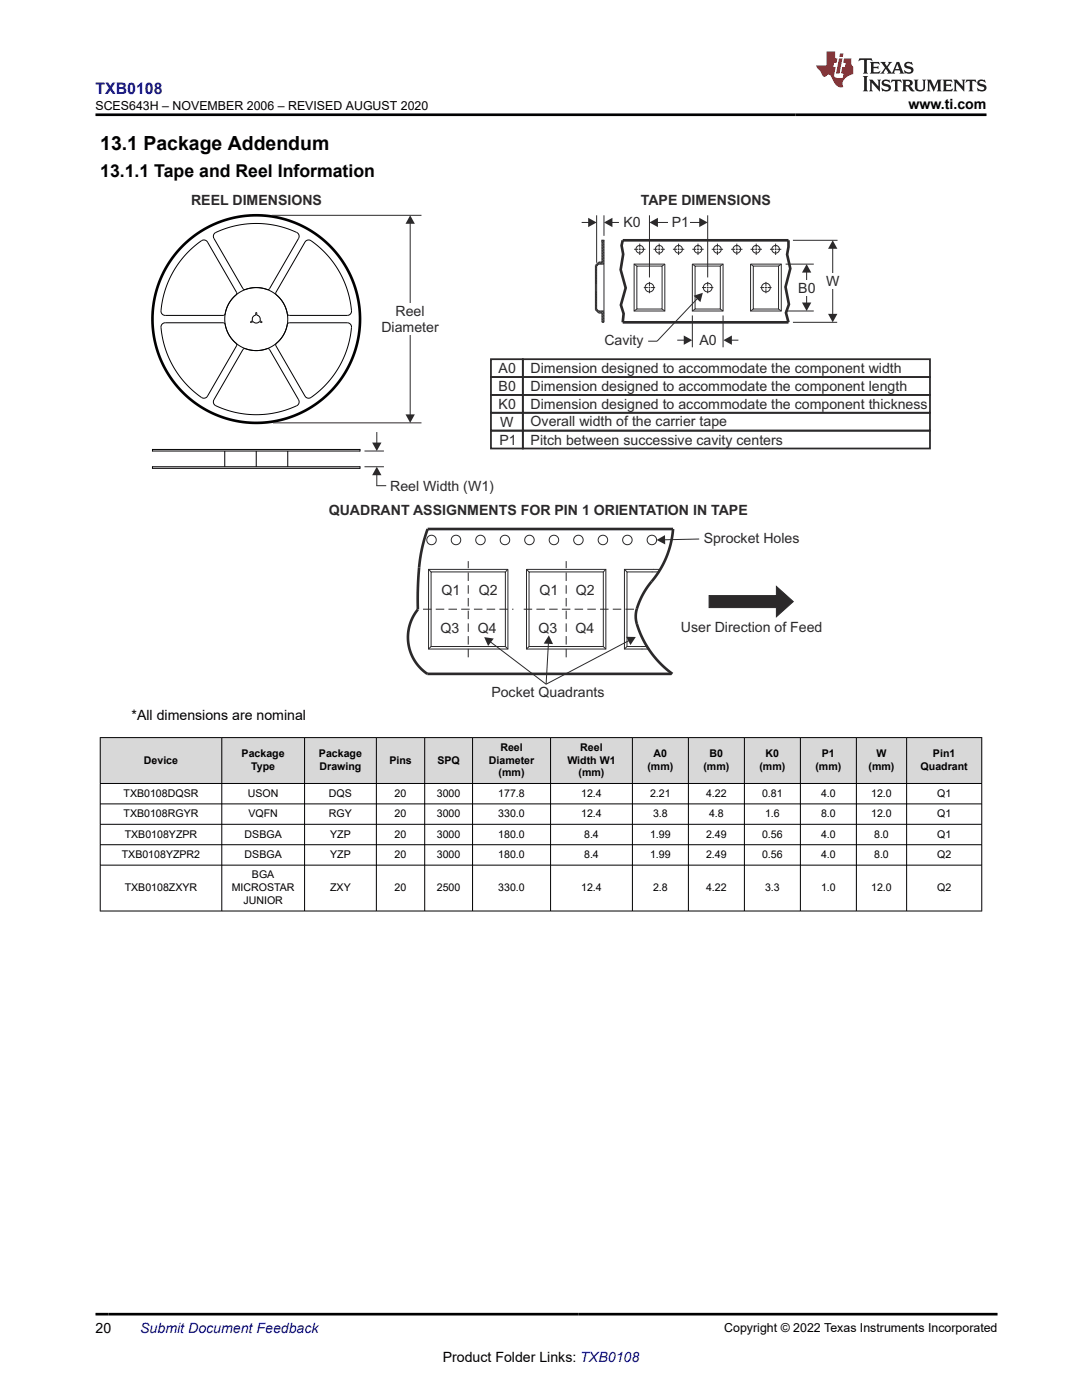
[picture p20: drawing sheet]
<svg xmlns="http://www.w3.org/2000/svg" width="216mm" height="279mm" viewBox="0 0 216 279" stroke-linecap="round" stroke-linejoin="round" font-family="sans-serif">
<defs><g id="words">
<text font-size="3.9" x="20" y="29.9">13.1 Package Addendum</text>
<text font-size="3.5" x="20" y="35.3">13.1.1 Tape and Reel Information</text>
<text font-size="3.2" fill="#00f" x="19.1" y="18.7">TXB0108</text>
<g font-size="2.8">
<text x="181.3" y="21.8">www.ti.com</text>
<text x="26.3" y="143.8">*All dimensions are nominal</text>
<text x="19.1" y="266.1">20</text>
<text x="88.3" y="271.7">Product Folder Links: TXB0108</text>
</g>
<g font-size="2.8" fill="#2b292a">
<text x="38.1" y="40.9">REEL DIMENSIONS</text>
<text x="127.9" y="40.9">TAPE DIMENSIONS</text>
<text x="124.4" y="45.4">K0</text>
<text x="134.1" y="45.4">P1</text>
<text x="159.3" y="58.4">B0</text>
<text x="164.8" y="57.2">W</text>
<text x="78.9" y="63.1">Reel</text>
<text x="76.1" y="66.2">Diameter</text>
<text x="120.6" y="68.8">Cavity</text>
<text x="139.6" y="68.9">A0</text>
<text x="99.5" y="74.5">A0</text>
<text x="105.9" y="74.5">Dimension designed to accommodate the component width</text>
<text x="99.5" y="78">B0</text>
<text x="99.5" y="81.6">K0</text>
<text x="105.9" y="78">Dimension designed to accommodate the component length</text>
<text x="105.9" y="81.6">Dimension designed to accommodate the component thickness</text>
<text x="99.7" y="88.7">P1</text>
<text x="99.8" y="85.2">W</text>
<text x="105.9" y="85.1">Overall width of the carrier tape</text>
<text x="105.9" y="88.7">Pitch between successive cavity centers</text>
<text x="77.9" y="97.9">Reel Width (W1)</text>
<text x="65.6" y="102.7">QUADRANT ASSIGNMENTS FOR PIN 1 ORIENTATION IN TAPE</text>
<text x="140.4" y="108.4">Sprocket Holes</text>
<text x="88.1" y="118.8">Q1</text>
<text x="95.5" y="118.8">Q2</text>
<text x="107.6" y="118.8">Q1</text>
<text x="114.9" y="118.8">Q2</text>
<text x="87.9" y="126.3">Q3</text>
<text x="95.4" y="126.3">Q4</text>
<text x="107.4" y="126.3">Q3</text>
<text x="114.9" y="126.3">Q4</text>
<text x="135.9" y="126.1">User Direction of Feed</text>
<text x="98" y="139.1">Pocket Quadrants</text>
</g>
<text font-size="2.8" fill="#00f" x="28" y="266.1">Submit Document Feedback</text>
<g font-size="2.5">
<text x="19" y="21.9">SCES643H – NOVEMBER 2006 – REVISED AUGUST 2020</text>
<text x="144.5" y="265.8">Copyright © 2022 Texas Instruments Incorporated</text>
</g>
<g font-size="2.1">
<text x="99.8" y="149.9">Reel</text>
<text x="115.8" y="149.9">Reel</text>
<text x="28.7" y="152.4">Device</text>
<text x="48.2" y="151.1">Package</text>
<text x="50.1" y="153.7">Type</text>
<text x="63.6" y="151.1">Package</text>
<text x="63.8" y="153.7">Drawing</text>
<text x="77.7" y="152.4">Pins</text>
<text x="87.3" y="152.4">SPQ</text>
<text x="97.5" y="152.4">Diameter</text>
<text x="99.5" y="154.9">(mm)</text>
<text x="113.2" y="152.4">Width W1</text>
<text x="115.4" y="154.9">(mm)</text>
<text x="129.2" y="153.7">(mm)</text>
<text x="130.4" y="151.1">A0</text>
<text x="140.4" y="153.7">(mm)</text>
<text x="141.6" y="151.1">B0</text>
<text x="151.5" y="153.7">(mm)</text>
<text x="152.8" y="151.1">K0</text>
<text x="162.7" y="153.7">(mm)</text>
<text x="164" y="151.1">P1</text>
<text x="173.3" y="153.7">(mm)</text>
<text x="174.9" y="151.1">W</text>
<text x="183.7" y="153.7">Quadrant</text>
<text x="186.2" y="151.1">Pin1</text>
<text x="24.7" y="159">TXB0108DQSR</text>
<text x="49.5" y="159">USON</text>
<text x="65.6" y="159">DQS</text>
<text x="78.7" y="159">20</text>
<text x="87.2" y="159">3000</text>
<text x="99.4" y="159">177.8</text>
<text x="116" y="159">12.4</text>
<text x="129.7" y="159">2.21</text>
<text x="140.9" y="159">4.22</text>
<text x="152.1" y="159">0.81</text>
<text x="163.8" y="159">4.0</text>
<text x="173.8" y="159">12.0</text>
<text x="187" y="159">Q1</text>
<text x="24.7" y="163.1">TXB0108RGYR</text>
<text x="24.9" y="167.2">TXB0108YZPR</text>
<text x="48.8" y="167.2">DSBGA</text>
<text x="49.6" y="163.1">VQFN</text>
<text x="65.6" y="163.1">RGY</text>
<text x="65.9" y="167.2">YZP</text>
<text x="78.7" y="163.1">20</text>
<text x="78.7" y="167.2">20</text>
<text x="87.2" y="163.1">3000</text>
<text x="87.2" y="167.2">3000</text>
<text x="99.4" y="163.1">330.0</text>
<text x="99.4" y="167.2">180.0</text>
<text x="116" y="163.1">12.4</text>
<text x="116.6" y="167.2">8.4</text>
<text x="129.7" y="167.2">1.99</text>
<text x="130.3" y="163.1">3.8</text>
<text x="140.9" y="167.2">2.49</text>
<text x="141.5" y="163.1">4.8</text>
<text x="152.1" y="167.2">0.56</text>
<text x="152.7" y="163.1">1.6</text>
<text x="163.8" y="163.1">8.0</text>
<text x="163.8" y="167.2">4.0</text>
<text x="173.8" y="163.1">12.0</text>
<text x="174.4" y="167.2">8.0</text>
<text x="187" y="163.1">Q1</text>
<text x="187" y="167.2">Q1</text>
<text x="24.3" y="171.2">TXB0108YZPR2</text>
<text x="48.8" y="171.2">DSBGA</text>
<text x="65.9" y="171.2">YZP</text>
<text x="78.7" y="171.2">20</text>
<text x="87.2" y="171.2">3000</text>
<text x="99.4" y="171.2">180.0</text>
<text x="116.6" y="171.2">8.4</text>
<text x="129.7" y="171.2">1.99</text>
<text x="140.9" y="171.2">2.49</text>
<text x="152.1" y="171.2">0.56</text>
<text x="163.8" y="171.2">4.0</text>
<text x="174.4" y="171.2">8.0</text>
<text x="187" y="171.2">Q2</text>
<text x="24.9" y="177.8">TXB0108ZXYR</text>
<text x="46.2" y="177.8">MICROSTAR</text>
<text x="50.3" y="175.3">BGA</text>
<text x="65.9" y="177.8">ZXY</text>
<text x="78.7" y="177.8">20</text>
<text x="87.2" y="177.8">2500</text>
<text x="99.4" y="177.8">330.0</text>
<text x="116" y="177.8">12.4</text>
<text x="130.3" y="177.8">2.8</text>
<text x="140.9" y="177.8">4.22</text>
<text x="152.7" y="177.8">3.3</text>
<text x="163.8" y="177.8">1.0</text>
<text x="173.8" y="177.8">12.0</text>
<text x="187" y="177.8">Q2</text>
<text x="48.6" y="180.4">JUNIOR</text>
</g>
</g></defs>
<path d="M98 71.7h6.3v3.6h-6.3zM98 75.3h6.3v3.5h-6.3zM98 78.8h6.3v3.6h-6.3z" fill="none" stroke="#2b292a" stroke-width=".35"/>
<path d="M81.8 44.5v38.3" fill="none" stroke="#2b292a" stroke-width=".2"/>
<g fill="#2b292a">
<path d="M80.9 82.7h1.9l-1 1.7z"/>
<path d="M81.8 43l1 1.7h-1.9z"/>
</g>
<circle cx="51.1" cy="63.7" r="20.7" fill="none" stroke="#000" stroke-width=".53"/>
<g fill="none" stroke="#000" stroke-width=".2">
<path d="M37.6 50.3l2.7-2.3 .5-.1 .4 .2 6 10.3a.82 .82 0 0 1-.6 .9l-.9 1.2-.6 1.5a.8 .8 0 0 1-.5 .9h-11.6l-.5-.1-.3-.3-.1-.5 .4-2.3 1.1-3.6 1.6-3zM42.8 46.5l1.7-.7 2-.6 2.1-.4 2.4-.2 2.4 .1 2.1 .4 2.2 .7 1.7 .7 .3 .5-.1 .5-5.9 10.2a.82 .82 0 0 1-1-.1l-1.5-.2-1.6 .2a.82 .82 0 0 1-1.1 .1l-5.8-10.2-.1-.5zM61 48.1l.4-.2h.5l1.4 1.1 2.1 2 1.8 2.3 1.1 2.1 .9 2.2 .6 2.3 .3 2.4-.3 .5-.5 .1h-11.7a.82 .82 0 0 1-.4-.9l-.7-1.5-.9-1.2a.83 .83 0 0 1-.6-.9zM32.4 64.7l.6-.3h11.6a.82 .82 0 0 1 .5 1l.5 1.4 1 1.3a.8 .8 0 0 1 .6 .9l-5.8 10.1-.4 .3h-.6l-1.7-1.2-1.5-1.5-1.5-1.8-1.3-2-1.1-2.4-.7-2.3-.5-2.9zM48.5 69.7a.82 .82 0 0 1 1.1 .1l1.5 .2 1.6-.2a.82 .82 0 0 1 1-.1l5.9 10.1 .1 .5-.5 .6-2.7 1.1-2.6 .6-2.6 .2-2.4-.2-2.9-.5-3-1.2-.4-.5 .1-.6zM51.1 62.4l.1 .1v.4l.6 .4 .1 .7 .3 .2v.2l-.4-.2-.6 .3-.4-.1-.3-.2-.5 .1 .4-.3 .1-.8 .5-.3zM57.4 64.6l.3-.2h11.6l.6 .2 .2 .7-.4 2.9-.8 2.5-1.1 2.2-1.4 2.2-1.7 2-2.6 2.2-.7 .1-.5-.4-5.9-10.1a.83 .83 0 0 1 .6-.8l1.2-1.6zM30.4 93.2h41.4v.3h-41.4zM30.4 89.7h41.4v.3h-41.4zM44.8 90v3.2M51.1 90v3.2M57.4 90v3.2"/>
<circle cx="51.1" cy="63.7" r="6.3"/>
</g>
<path d="M54.2 43h29.9M54.5 84.4h29.6M72.7 90h3.9M72.7 93.2h3.9M75.2 94.7v2.2" fill="none" stroke="#2b292a" stroke-width=".2"/>
<path d="M75.2 93.2l.9 1.6h-1.8z" fill="#2b292a"/>
<path d="M161 54.3v6.2M75.2 96.9h1.8" fill="none" stroke="#2b292a" stroke-width=".2"/>
<path d="M104.3 78.8h81.3v3.6h-81.3zM104.3 75.3h81.3v3.5h-81.3zM104.3 71.7h81.3v3.6h-81.3zM98 82.4h6.3v3.5h-6.3zM98 85.9h6.3v3.6h-6.3zM104.3 82.4h81.3v3.5h-81.3zM104.3 85.9h81.3v3.6h-81.3z" fill="none" stroke="#2b292a" stroke-width=".35"/>
<g fill="#2b292a">
<path d="M161 52.7l.9 1.7h-1.9z"/>
<path d="M160 60.4h1.9l-.9 1.7z"/>
</g>
<path d="M166.2 49.5v13.3" fill="none" stroke="#2b292a" stroke-width=".2"/>
<g fill="#2b292a">
<path d="M166.2 48l.9 1.6h-1.9z"/>
<path d="M165.2 62.6h1.9l-.9 1.7z"/>
</g>
<path d="M131.1 44.4h8.6" fill="none" stroke="#2b292a" stroke-width=".2"/>
<g fill="#2b292a">
<path d="M129.6 44.4l1.7-.9v1.8z"/>
<path d="M139.5 43.5l1.7 .9-1.7 .9z"/>
</g>
<path d="M124.3 48h33v1.3l-.2 1.5 .6 2.8-1 3.7 .7 3.4-.6 1.7 .5 1.9h-33l.1-1.7-.5-1.7 .9-3.4-1-3.7 .5-3.1-.3-1.7z" fill="none" stroke="#2b292a" stroke-width=".53"/>
<g fill="none" stroke="#2b292a" stroke-width=".2">
<path d="M118.8 56.5h.3M118.8 58.3h.3M118.8 58.3h.1M119.1 43v9.4M119.1 53.3l-.3 .3M119.1 53.6l-.3 .3M119.1 53.9l-.3 .3M119.1 54.3l-.3 .2M119.1 54.6l-.3 .2M119.1 54.9l-.3 .2M119.1 55.2l-.3 .3M119.1 55.5l-.3 .3"/>
<path d="M119.1 55.8l-.3 .3M119.1 56.1l-.3 .3M119.1 56.5h-.1M119.1 58.3l-.3 .3M119.1 58.7l-.3 .2M119.1 59l-.3 .2M119.1 59.3l-.3 .2M119.1 59.6l-.3 .2M119.1 59.9l-.3 .3M119.8 52.3l-1 1M120.1 52.3l-.4 .4M120.1 48h.4v16.3h-.4v-1.8h-.6l-.7-.7v-8.8l.7-.7h.6z"/>
<path d="M120.3 48l-.2 .2M120.5 52.7h-1.1l-.3 .4v8.6l.3 .4M120.5 51.2l-.4 .4M120.5 43v4.1M120.5 48.1l-.4 .4M120.5 48.4l-.4 .4M120.5 48.7l-.4 .4M120.5 49l-.4 .4M120.5 49.3l-.4 .4M120.5 49.7l-.4 .4M120.5 50l-.4 .4M120.5 50.3l-.4 .4"/>
<path d="M120.5 50.6l-.4 .4M120.5 50.9l-.4 .4M120.5 51.5l-.4 .4M120.5 51.9l-.4 .4M120.5 52.2l-.5 .5M120.5 52.5l-.2 .2M126.5 49.8h.8M126.5 52.7h6.2v9.4h-6.2zM126.5 52.7l.6 .4M127.1 53.1h5v8.6h-5zM127.5 49.8h.4M127.7 48.6v.8"/>
<path d="M127.7 49.6v.3M127.7 50.1v.8M128 49.8h.8M128.5 57.4h.8M129.4 57.4h.4M129.6 43v12.4M129.6 56.3v.8M129.6 57.2v.4M129.6 57.7v.8M129.9 57.4h.8M130.4 49.8h.8M131.3 49.8h.4"/>
<path d="M131.5 48.6v.8M131.5 49.6v.3M131.5 50.1v.8M131.9 49.8h.8M132.7 52.7l-.6 .4M134.3 49.8h.8M135.2 49.8h.4M135.4 48.6v.8M135.4 49.6v.3M135.4 50.1v.8M135.7 49.8h.8M138.1 49.8h.9"/>
<path d="M138.1 52.7h6.2v9.4h-6.2zM138.1 52.7l.6 .4M138.7 53.1h5v8.6h-5zM139.1 49.8h.4M139.2 59.6l-8.1 8.5M139.3 48.6v.8M139.3 49.6v.3M139.3 50.1v.8M139.6 49.8h.8M140.1 57.4h.8M141 57.4h.4M141.2 43v12.4"/>
<path d="M141.2 56.3v.8M141.2 57.2v.4M141.2 57.7v.8M141.5 57.4h.8M142 49.8h.8M143 49.8h.3M143.1 48.6v.8M143.1 49.6v.3M143.1 50.1v.8M143.5 49.8h.8M144.3 52.7l-.6 .4M145.9 49.8h.8"/>
<path d="M146.8 49.8h.4M147 48.6v.8M147 49.6v.3M147 50.1v.8M147.3 49.8h.9M149.8 49.8h.8M149.8 52.7h6.1v9.4h-6.1zM149.8 52.7l.5 .4M150.3 53.1h5v8.6h-5zM150.7 49.8h.4M150.9 48.6v.8M150.9 49.6v.3"/>
<path d="M150.9 50.1v.8M151.2 49.8h.8M151.7 57.4h.8M152.6 57.4h.4M152.8 56.3v.8M152.8 57.2v.4M152.8 57.7v.8M153.2 57.4h.8M153.6 49.8h.8M154.6 49.8h.4M154.8 48.6v.8M154.8 49.6v.3"/>
<path d="M154.8 50.1v.8M155.1 49.8h.8M155.9 52.7l-.6 .4M156.8 52.7h5.6M158.2 48h8.9M119.1 60.2l-.3 .3M119.1 60.5l-.3 .3M119.1 60.9l-.3 .2M119.1 61.2l-.3 .2M119.1 61.5l-.3 .2M119.1 61.7l-.2 .2M119.3 61.9l-.2 .2"/>
<path d="M119.4 62.1l-.2 .1M119.4 62.1h1.1M119.7 62.1l-.3 .3M120 62.1l-.4 .4M120.4 62.1l-.4 .4M120.5 62.2l-.4 .4M120.5 62.5l-.4 .4M120.5 62.9l-.4 .4M120.5 63.2l-.4 .4M120.5 63.5l-.4 .4M120.5 63.8l-.4 .4M120.5 64.1l-.2 .2"/>
<path d="M127.1 61.7l-.6 .4M132.1 61.7l.6 .4M138.1 63v6.3M138.7 61.7l-.6 .4M143.7 61.7l.6 .4M144.3 63v6.3M150.3 61.7l-.5 .4M155.3 61.7l.6 .4M156.8 62.1h5.6M158.2 64.3h8.9"/>
<circle cx="127.7" cy="49.8" r=".76"/>
<circle cx="129.6" cy="57.4" r=".87"/>
<circle cx="131.5" cy="49.8" r=".76"/>
<circle cx="135.4" cy="49.8" r=".76"/>
<circle cx="139.3" cy="49.8" r=".76"/>
<circle cx="141.2" cy="57.4" r=".87"/>
<circle cx="143.1" cy="49.8" r=".76"/>
<circle cx="147" cy="49.8" r=".76"/>
<circle cx="150.9" cy="49.8" r=".76"/>
<circle cx="152.8" cy="57.4" r=".87"/>
<circle cx="154.8" cy="49.8" r=".76"/>
</g>
<path d="M138.4 59l1.8-.6-.4 1.9z" fill="#2b292a"/>
<path d="M122.1 44.4h1.4M129.3 68.1h1.8" fill="none" stroke="#2b292a" stroke-width=".2"/>
<path d="M120.5 44.4l1.7-.9v1.8z" fill="#2b292a"/>
<path d="M116.1 44.4h1.4" fill="none" stroke="#2b292a" stroke-width=".2"/>
<path d="M117.4 43.5l1.7 .9-1.7 .9z" fill="#2b292a"/>
<path d="M134 134.5h-48.7l-1.2-1-1.1-1.3-.9-1.5-.5-1.6-.2-1.7 .1-1.7 .5-1.7 .8-1.5a2.49 2.49 0 0 0 .6-2.4l.1-4.4 .3-4 .6-3.1 .9-3h49l-.5 2.9-.9 2.9-1.4 2.6-2.4 3.3-1 1.7-1 2.5-.2 1.4 .1 1.4 .6 1.6 1.6 3.4 2.2 2.7 2.8 2.5" fill="none" stroke="#2b292a" stroke-width=".53"/>
<g fill="none" stroke="#2b292a" stroke-width=".2">
<path d="M85.5 113.6h15.8v15.9h-15.8zM86 114.1h14.8v14.9h-14.8zM105.1 113.6h15.8v15.9h-15.8zM105.6 114.1h14.8v14.9h-14.8zM130.2 114.1h-5.1v14.9h2.7M130.5 113.6h-5.9v15.9h3.6M139.5 107.6l-6.9 .1"/>
<circle cx="86.1" cy="107.8" r=".95"/>
<circle cx="91" cy="107.8" r=".95"/>
<circle cx="95.9" cy="107.8" r=".95"/>
<circle cx="100.8" cy="107.8" r=".95"/>
<circle cx="105.6" cy="107.8" r=".95"/>
<circle cx="110.5" cy="107.8" r=".95"/>
<circle cx="115.4" cy="107.8" r=".95"/>
<circle cx="120.3" cy="107.8" r=".95"/>
<circle cx="125.2" cy="107.8" r=".95"/>
<circle cx="130.1" cy="107.8" r=".95"/>
</g>
<path d="M84.4 121.6h18M93.4 131.2v-19.2M113 131.2v-19.2M126.5 121.6h-22.5" fill="none" stroke="#2b292a" stroke-width=".2" stroke-dasharray="1.7 .8" stroke-linecap="butt"/>
<path d="M131 107.8l1.7-1v1.9z" fill="#2b292a"/>
<path d="M85.5 113.6l.5 .5M101.3 113.6l-.5 .5M105.1 113.6l.5 .5M120.9 113.6l-.5 .5M124.6 113.6l.5 .5M86 129l-.5 .5M97.8 128.1l11.2 8.4M100.8 129l.5 .5M105.6 129l-.5 .5M120.4 129l.5 .5M125.1 129l-.5 .5" fill="none" stroke="#2b292a" stroke-width=".2"/>
<path d="M96.6 127.2l1.9 .2-1.1 1.5z" fill="#2b292a"/>
<path d="M109.4 128.3l-.4 8.2" fill="none" stroke="#2b292a" stroke-width=".2"/>
<path d="M109.5 126.8l.9 1.7-1.9-.1z" fill="#2b292a"/>
<path d="M125.5 127.8l-16.5 8.7" fill="none" stroke="#2b292a" stroke-width=".2"/>
<path d="M124.9 127.1h2l-1.1 1.6z" fill="#2b292a"/>
<path d="M135.1 67.9h1.5" fill="none" stroke="#2b292a" stroke-width=".2"/>
<path d="M136.4 67l1.7 .9-1.7 .9z" fill="#2b292a"/>
<path d="M145.9 67.9h1.4" fill="none" stroke="#2b292a" stroke-width=".2"/>
<path d="M144.3 67.9l1.7-.9v1.8z" fill="#2b292a"/>
<path d="M75.2 86.2v2.3" fill="none" stroke="#2b292a" stroke-width=".2"/>
<path d="M74.3 88.3h1.8l-.9 1.7z" fill="#2b292a"/>
<path d="M130.2 114.1h1.3M130.5 113.6h1.3M127.8 129h1.3M128.2 129.5h1.3" fill="none" stroke="#2b292a" stroke-width=".2"/>
<path d="M141.5 118.9h13.4v-1.9l3.4 3.1-3.4 3v-1.8h-13.4z" fill-rule="evenodd" fill="#2b292a"/>
<path d="M141.5 118.9h13.4v-1.9l3.4 3.1-3.4 3v-1.8h-13.4z" fill="none" stroke="#2b292a" stroke-width=".2"/>
<g fill="#fff">
<path d="M133.3 42.8h4.2v3.2h-4.2z" fill-rule="evenodd"/>
<path d="M159.3 55.8h3.4v3.2h-3.4z" fill-rule="evenodd"/>
<path d="M164.8 54.6h2.7v3.2h-2.7z" fill-rule="evenodd"/>
<path d="M78.9 60.5h5.8v3.2h-5.8z" fill-rule="evenodd"/>
<path d="M76.1 63.7h11.5v3.1h-11.5z" fill-rule="evenodd"/>
</g>
<g fill="#d8d8d8">
<path d="M20 147.2h175.9v9.2h-175.9z" fill-rule="evenodd"/>
<path d="M20.1 147.3h24.1v9h-24.1z" fill-rule="evenodd"/>
<path d="M44.3 147.3h16.4v9h-16.4z" fill-rule="evenodd"/>
<path d="M60.8 147.3h14.2v9h-14.2z" fill-rule="evenodd"/>
<path d="M75.2 147.3h9.5v9h-9.5z" fill-rule="evenodd"/>
<path d="M84.8 147.3h9.4v9h-9.4z" fill-rule="evenodd"/>
<path d="M94.4 147.3h15.4v9h-15.4z" fill-rule="evenodd"/>
<path d="M109.9 147.3h16.2v9h-16.2z" fill-rule="evenodd"/>
<path d="M126.3 147.3h11v9h-11z" fill-rule="evenodd"/>
<path d="M137.4 147.3h11.1v9h-11.1z" fill-rule="evenodd"/>
<path d="M148.6 147.3h11v9h-11z" fill-rule="evenodd"/>
<path d="M159.8 147.3h11v9h-11z" fill-rule="evenodd"/>
<path d="M170.9 147.3h9.9v9h-9.9z" fill-rule="evenodd"/>
<path d="M181 147.3h14.8v9h-14.8z" fill-rule="evenodd"/>
</g>
<g fill="none" stroke="#000" stroke-width=".2">
<path d="M19.9 147.2h176.1M19.9 156.4h176.1M20 147.1v34.8M44.3 147.1v34.8M60.8 147.1v34.8M75.1 147.1v34.8M84.7 147.1v34.8M94.3 147.1v34.8M109.9 147.1v34.8M126.2 147.1v34.8M137.4 147.1v34.8M148.5 147.1v34.8"/>
<path d="M159.7 147.1v34.8M170.9 147.1v34.8M180.9 147.1v34.8M195.9 147.1v34.8M19.9 160.4h176.1M19.9 164.5h176.1M19.9 168.6h176.1M19.9 172.7h176.1M19.9 181.8h176.1"/>
</g>
<path d="M171.5 11.6l-.2 .6 .5-.2h.6v.1v2.2l-.2 .4h1l-.2-.4v-2.2v-.1h.5l.6 .2-.2-.6zM173.6 12.4l.2 .3v1.6l-.2 .4h1.9l.1-.6a1.08 1.08 0 0 1-1.3 .2v-.7h.6l.4 .2v-.7l-.4 .2h-.6v-.5l.2-.2a1 1 0 0 1 1 .3l-.1-.5zM175.7 12.4l.9 1.1-1 1.2h.9l-.2-.2 .5-.8 .4 .8-.2 .2h1.6l-.2-.2 .2-.5h.9l.1 .5-.1 .2h.9l-.2-.4-.8-1.9h-.5l-.9 2.1-.9-1.1 .9-1h-.8l.2 .2-.4 .6-.4-.6 .2-.2zM179 12.8l.4 1h-.7zM180.7 12.5a.65 .65 0 0 0-.2 .7 .65 .65 0 0 0 .6 .5l.6 .1 .1 .3a.79 .79 0 0 1-.7 .4 .79 .79 0 0 1-.7-.5l.1 .7 .2-.1a.93 .93 0 0 0 1.1 0 .93 .93 0 0 0 .4-.9 1.46 1.46 0 0 0-1.2-.6l-.1-.3a1.09 1.09 0 0 1 1.2 .2l-.2-.6-.1 .1-.5-.2zM172.2 15.2l.2 .4v2.2l-.2 .4h1l-.2-.4v-2.2l.2-.4zM173.4 15.9l.2 .4v1.5l-.2 .4h.8l-.3-.4 .1-1.3 1.6 1.8v-2l.2-.4h-.7l.1 .2 .1 1.1-1.2-1.3zM176.2 16a.65 .65 0 0 0-.2 .8 .65 .65 0 0 0 .6 .4l.6 .2 .1 .2a.79 .79 0 0 1-.7 .4 .79 .79 0 0 1-.7-.5l.1 .7 .2-.1a.93 .93 0 0 0 1.1 .1 .93 .93 0 0 0 .4-1 1.46 1.46 0 0 0-1.2-.5l-.1-.4a1.09 1.09 0 0 1 1.2 .2l-.1-.6-.2 .1-.5-.1zM177.9 15.9l-.1 .6a.63 .63 0 0 1 .8-.3v1.6l-.3 .4h1l-.2-.4v-1.6a.66 .66 0 0 1 .8 .3l-.1-.6zM180 15.9l.2 .4v1.5l-.2 .4h1l-.2-.2-.1-.7h.5l.1 .2a.79 .79 0 0 0 1.2 .6l-1-.9a.61 .61 0 0 0 .6-.6 .61 .61 0 0 0-.5-.7zM180.8 16.2h.1a.47 .47 0 0 1 .5 .1 .47 .47 0 0 1 .1 .5l-.1 .1-.7 .1zM182.3 15.9l.2 .2a2.27 2.27 0 0 0 .4 2 1.04 1.04 0 0 0 1.7-.7v-1.3l.2-.2h-.8l.2 .4v1.1a.6 .6 0 0 1-.6 .6 .6 .6 0 0 1-.6-.6v-1.1l.3-.4zM184.9 15.9l.2 .4v1.5l-.2 .4h.8l-.3-.4v-1.4l.9 1.9 .9-1.9v1.4l-.3 .4h1l-.2-.4v-1.5l.2-.4h-.8l-.7 1.5-.6-1.5zM188.1 15.9l.2 .4v1.5l-.2 .4h1.9l.1-.6a1.09 1.09 0 0 1-1.3 .2v-.7h.6l.4 .2v-.6l-.4 .2h-.6v-.6l.2-.1a1.01 1.01 0 0 1 1 .3l-.1-.6zM190.2 15.9l.3 .4v1.5l-.3 .4h.8l-.2-.4v-1.3l1.6 1.8v-2l.2-.4h-.7l.2 .2v1.1l-1.2-1.3zM192.8 15.9l-.1 .6a.63 .63 0 0 1 .8-.3v1.6l-.3 .4h1l-.2-.4v-1.6a.66 .66 0 0 1 .8 .3l-.1-.6zM195.2 16a.65 .65 0 0 0-.2 .8 .65 .65 0 0 0 .6 .4l.6 .2 .2 .2a.79 .79 0 0 1-.7 .4 .79 .79 0 0 1-.7-.5l.1 .7 .2-.1a.93 .93 0 0 0 1 .1 .93 .93 0 0 0 .5-1 1.46 1.46 0 0 0-1.3-.5v-.4a1.09 1.09 0 0 1 1.2 .2l-.2-.6-.2 .1-.5-.1z" fill="#231f20"/>
<path d="M164.9 10.3v2.7h-2l.1 .4 .8 1a.95 .95 0 0 0 1 .9 .59 .59 0 0 1 .5-.4 .59 .59 0 0 1 .5 .3l.4 .8a1.59 1.59 0 0 0 2.1 1.4 1.61 1.61 0 0 1 1-2.3l1-.3-.1-1.5a1.59 1.59 0 0 1-.3-1.7h-1.5l-.2 .9h.6l-.2 .9h-.5l-.2 .9v.3l.4 .1-.1 .9h-.7a.73 .73 0 0 1-1-.7l.3-1.5h-.5l.1-.9h.5l.2-.9h-.5v-1.3zM167.4 11.6l-.6 3.1h.7l.6-3.1zM167.6 10.7l-.1 .6h.7l.1-.6z" fill="#ed1c24"/>
<path d="M19.1 22.9h177.8M19.1 262.3h179.9" fill="none" stroke="#000" stroke-width=".53"/>
<use href="#words"/>
</svg>
